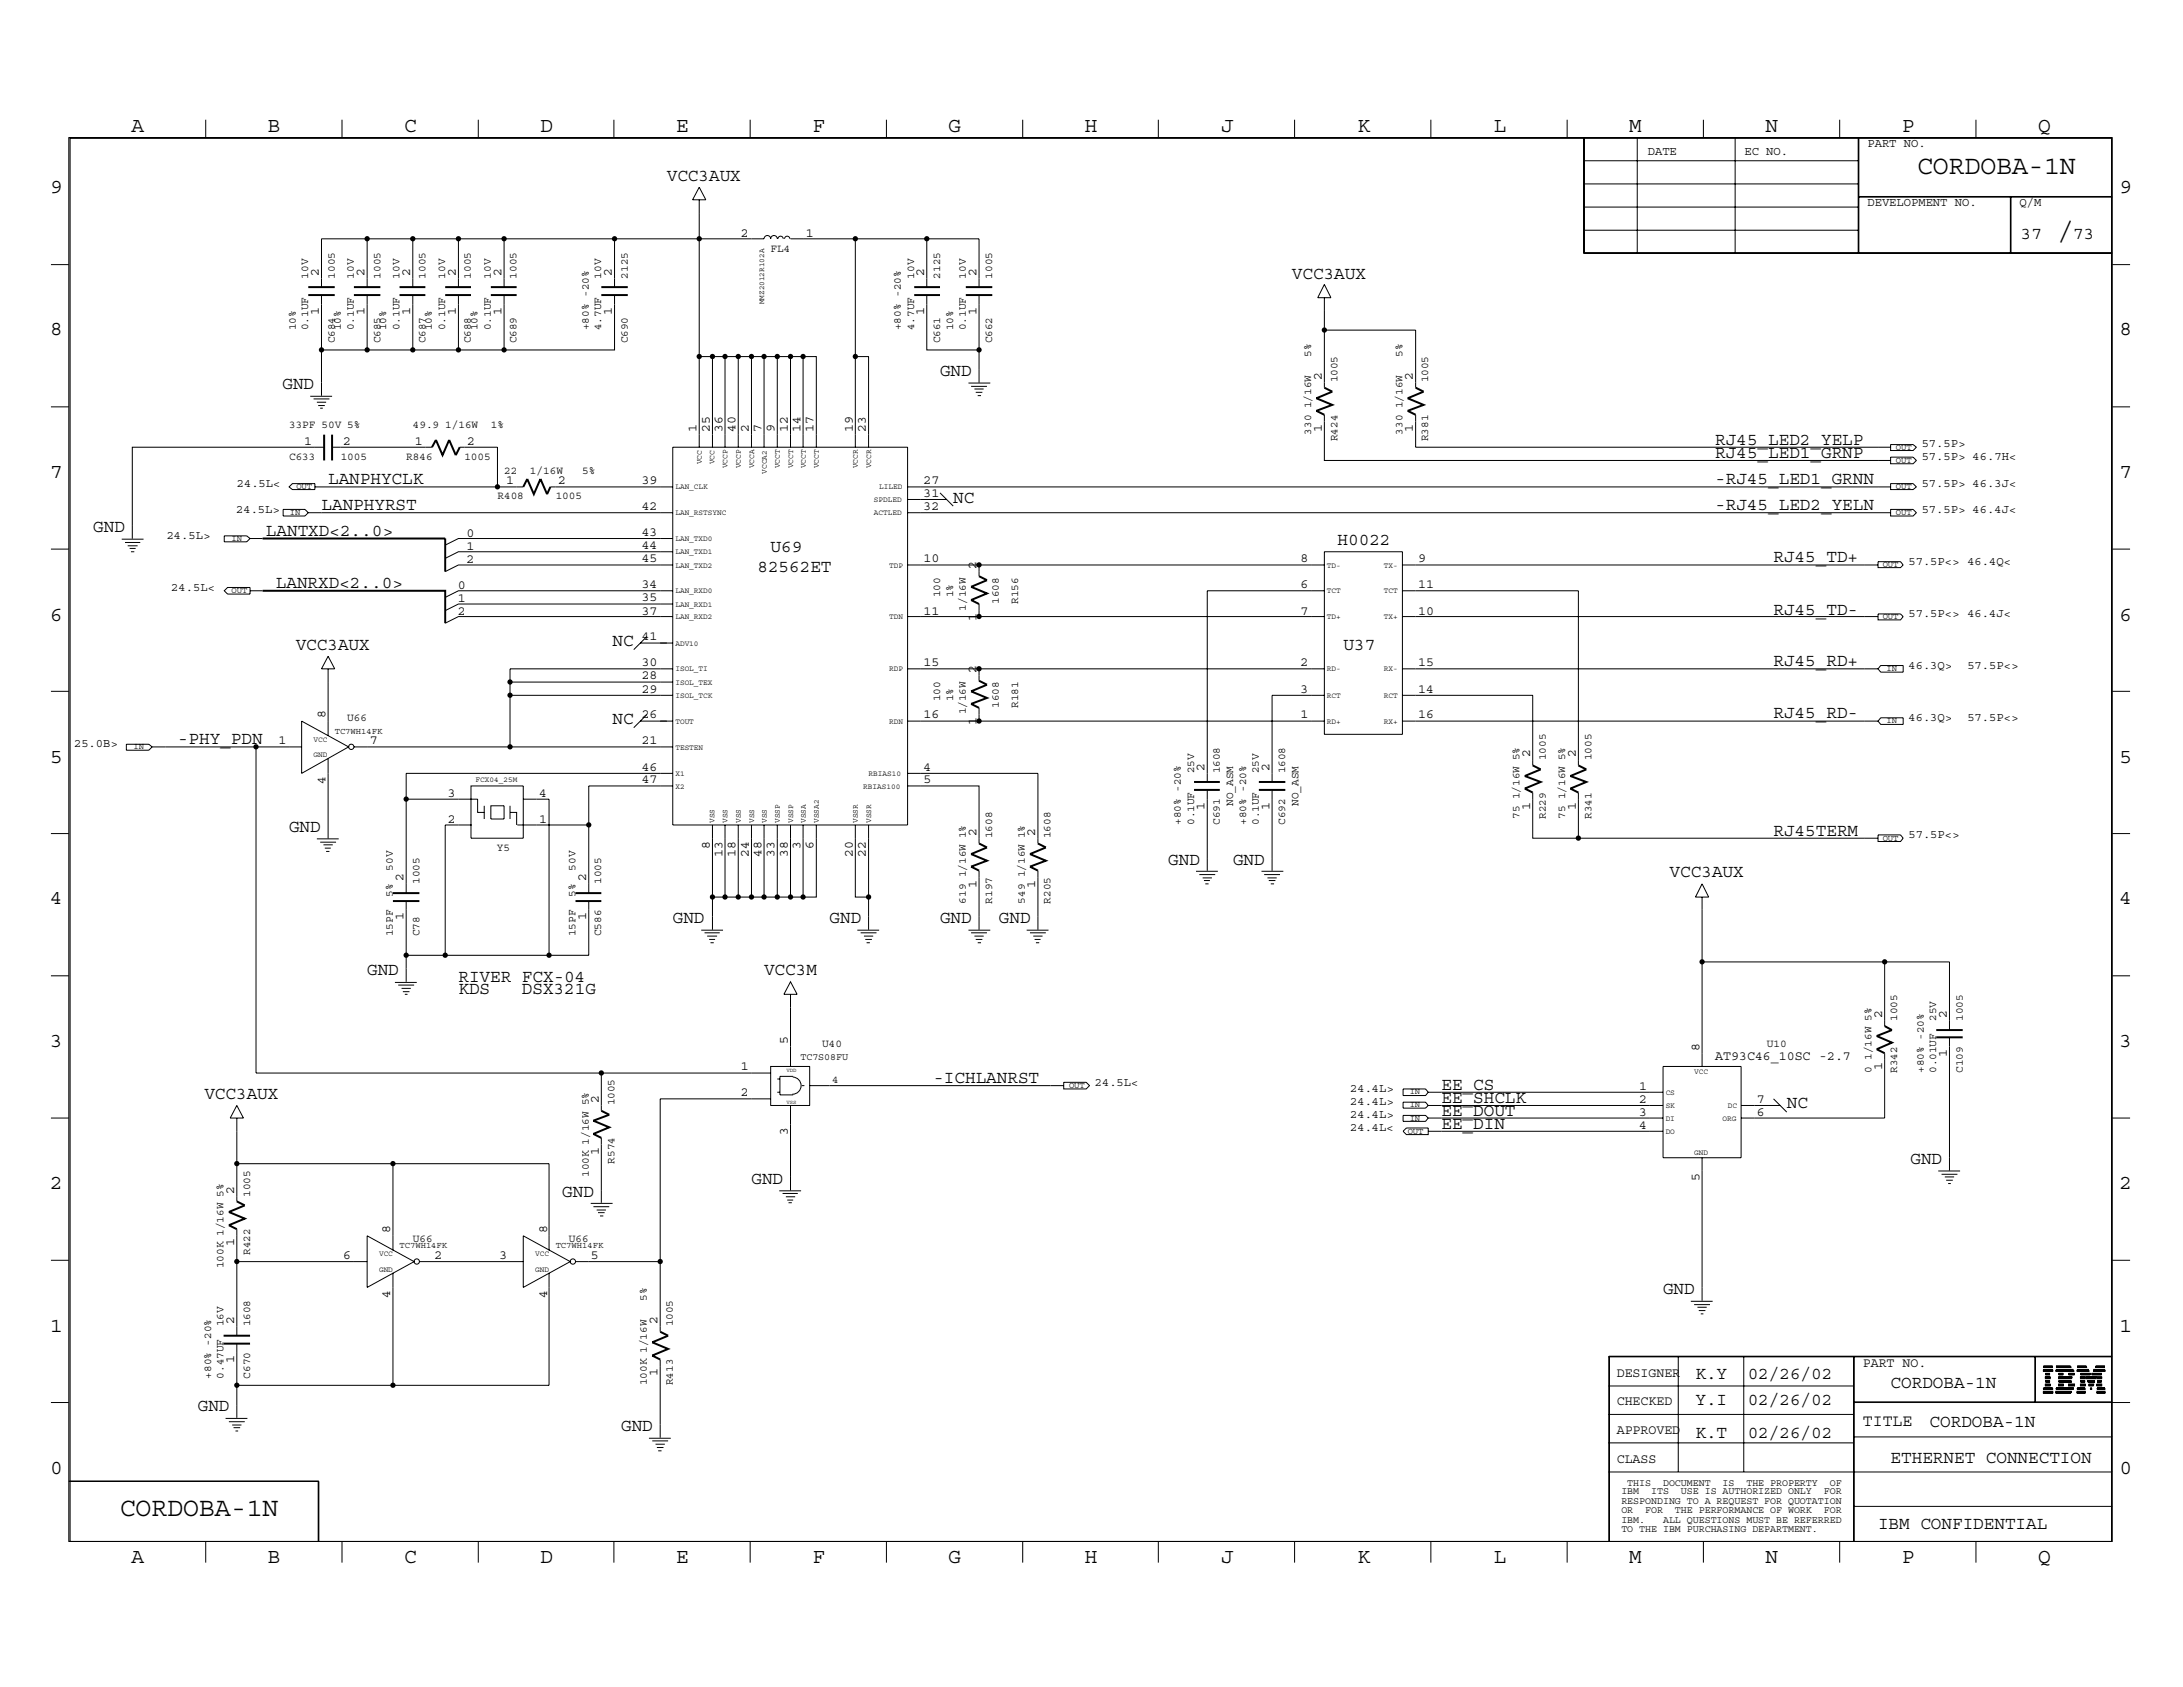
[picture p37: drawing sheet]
<svg xmlns="http://www.w3.org/2000/svg" width="279mm" height="216mm" viewBox="0 0 279 216" stroke-linecap="round" stroke-linejoin="round" font-family="sans-serif">
<defs><g id="words">
<g font-size="3.4">
<text x="245.4" y="22.3">CORDOBA-1N</text>
<text x="263.4" y="30.6">/</text>
<text x="15.3" y="194">CORDOBA-1N</text>
</g>
<g font-size="2.7">
<text x="16.8" y="16.9">A</text>
<text x="34.3" y="16.9">B</text>
<text x="51.7" y="16.9">C</text>
<text x="69.2" y="16.9">D</text>
<text x="86.5" y="16.9">E</text>
<text x="104" y="16.9">F</text>
<text x="121.4" y="16.9">G</text>
<text x="138.9" y="16.9">H</text>
<text x="156.3" y="16.9">J</text>
<text x="173.7" y="16.9">K</text>
<text x="191.2" y="16.9">L</text>
<text x="208.5" y="16.9">M</text>
<text x="226" y="16.9">N</text>
<text x="243.4" y="16.9">P</text>
<text x="260.9" y="16.9">Q</text>
<text x="6.4" y="24.7">9</text>
<text x="271.3" y="24.7">9</text>
<text x="6.4" y="42.9">8</text>
<text x="271.3" y="42.9">8</text>
<text x="6.4" y="61.1">7</text>
<text x="271.3" y="61.1">7</text>
<text x="6.4" y="79.4">6</text>
<text x="271.3" y="79.4">6</text>
<text x="6.4" y="97.6">5</text>
<text x="271.3" y="97.6">5</text>
<text x="6.4" y="115.7">4</text>
<text x="271.3" y="115.7">4</text>
<text x="6.4" y="133.9">3</text>
<text x="271.3" y="133.9">3</text>
<text x="6.4" y="152.1">2</text>
<text x="271.3" y="152.1">2</text>
<text x="6.4" y="170.4">1</text>
<text x="271.3" y="170.4">1</text>
<text x="6.4" y="188.6">0</text>
<text x="271.3" y="188.6">0</text>
<text x="16.8" y="200">A</text>
<text x="34.3" y="200">B</text>
<text x="51.7" y="200">C</text>
<text x="69.2" y="200">D</text>
<text x="86.5" y="200">E</text>
<text x="104" y="200">F</text>
<text x="121.4" y="200">G</text>
<text x="138.9" y="200">H</text>
<text x="156.3" y="200">J</text>
<text x="173.7" y="200">K</text>
<text x="191.2" y="200">L</text>
<text x="208.5" y="200">M</text>
<text x="226" y="200">N</text>
<text x="243.4" y="200">P</text>
<text x="260.9" y="200">Q</text>
</g>
<g font-size="2.3">
<text x="85.3" y="23.1">VCC3AUX</text>
<text x="165.4" y="35.6">VCC3AUX</text>
<text x="258.7" y="30.6">37</text>
<text x="265.3" y="30.6">73</text>
<text x="36.2" y="49.8">GND</text>
<text x="120.3" y="48.1">GND</text>
<text x="219.5" y="58.6">RJ45_LED1_GRNP</text>
<text x="219.5" y="57">RJ45_LED2_YELP</text>
<text x="41.1" y="65.3">LANPHYRST</text>
<text x="42" y="62">LANPHYCLK</text>
<text x="122" y="64.3">NC</text>
<text x="219.5" y="65.3">-RJ45_LED2_YELN</text>
<text x="219.5" y="62">-RJ45_LED1_GRNN</text>
<text x="11.9" y="68.1">GND</text>
<text x="34" y="68.6">LANTXD&lt;2..0&gt;</text>
<text x="98.6" y="70.6">U69</text>
<text x="171.2" y="69.8">H0022</text>
<text x="227" y="72">RJ45_TD+</text>
<text x="35.3" y="75.3">LANRXD&lt;2..0&gt;</text>
<text x="96.9" y="73.2">82562ET</text>
<text x="37.8" y="83.1">VCC3AUX</text>
<text x="78.4" y="82.7">NC</text>
<text x="172" y="83.1">U37</text>
<text x="227" y="78.7">RJ45_TD-</text>
<text x="227" y="85.3">RJ45_RD+</text>
<text x="22.8" y="95.2">-PHY_PDN</text>
<text x="78.4" y="92.7">NC</text>
<text x="227" y="91.9">RJ45_RD-</text>
<text x="37" y="106.4">GND</text>
<text x="227" y="106.9">RJ45TERM</text>
<text x="149.5" y="110.7">GND</text>
<text x="157.8" y="110.7">GND</text>
<text x="213.7" y="112.3">VCC3AUX</text>
<text x="86.1" y="118.1">GND</text>
<text x="106.2" y="118.1">GND</text>
<text x="120.3" y="118.1">GND</text>
<text x="127.8" y="118.1">GND</text>
<text x="47" y="124.8">GND</text>
<text x="58.7" y="125.6">RIVER FCX-04</text>
<text x="97.8" y="124.8">VCC3M</text>
<text x="58.7" y="127.3">KDS</text>
<text x="66.8" y="127.3">DSX321G</text>
<text x="26.2" y="140.6">VCC3AUX</text>
<text x="119.5" y="138.6">-ICHLANRST</text>
<text x="184.5" y="139.4">EE_CS</text>
<text x="184.5" y="141.1">EE_SHCLK</text>
<text x="184.5" y="142.8">EE_DOUT</text>
<text x="228.7" y="141.8">NC</text>
<text x="184.5" y="144.4">EE_DIN</text>
<text x="244.5" y="148.9">GND</text>
<text x="72" y="153.2">GND</text>
<text x="96.2" y="151.5">GND</text>
<text x="212.9" y="165.6">GND</text>
<text x="217" y="176.4">K.Y</text>
<text x="217" y="179.8">Y.I</text>
<text x="223.7" y="176.4">02/26/02</text>
<text x="223.7" y="179.8">02/26/02</text>
<text x="242" y="177.6">CORDOBA-1N</text>
<text x="25.3" y="180.6">GND</text>
<text x="79.5" y="183.1">GND</text>
<text x="217" y="184">K.T</text>
<text x="223.7" y="184">02/26/02</text>
<text x="247" y="182.6">CORDOBA-1N</text>
<text x="242" y="187.3">ETHERNET CONNECTION</text>
<text x="240.4" y="195.7">IBM CONFIDENTIAL</text>
</g>
<text font-size="2.1" x="238.4" y="182.5">TITLE</text>
<g font-size="1.7">
<text x="40.8" y="35.3" transform="rotate(-90 40.8 35.3)">2</text>
<text x="46.7" y="35.3" transform="rotate(-90 46.7 35.3)">2</text>
<text x="52.5" y="35.3" transform="rotate(-90 52.5 35.3)">2</text>
<text x="58.3" y="35.3" transform="rotate(-90 58.3 35.3)">2</text>
<text x="64.2" y="35.3" transform="rotate(-90 64.2 35.3)">2</text>
<text x="78.3" y="35.3" transform="rotate(-90 78.3 35.3)">2</text>
<text x="94.8" y="30.3">2</text>
<text x="103.1" y="30.3">1</text>
<text x="118.3" y="35.3" transform="rotate(-90 118.3 35.3)">2</text>
<text x="125" y="35.3" transform="rotate(-90 125 35.3)">2</text>
<text x="40.8" y="40.3" transform="rotate(-90 40.8 40.3)">1</text>
<text x="46.7" y="40.3" transform="rotate(-90 46.7 40.3)">1</text>
<text x="52.5" y="40.3" transform="rotate(-90 52.5 40.3)">1</text>
<text x="58.3" y="40.3" transform="rotate(-90 58.3 40.3)">1</text>
<text x="64.2" y="40.3" transform="rotate(-90 64.2 40.3)">1</text>
<text x="78.3" y="40.3" transform="rotate(-90 78.3 40.3)">1</text>
<text x="118.3" y="40.3" transform="rotate(-90 118.3 40.3)">1</text>
<text x="125" y="40.3" transform="rotate(-90 125 40.3)">1</text>
<text x="169.2" y="48.6" transform="rotate(-90 169.2 48.6)">2</text>
<text x="180.8" y="48.6" transform="rotate(-90 180.8 48.6)">2</text>
<text x="38.9" y="57">1</text>
<text x="43.9" y="57">2</text>
<text x="53.1" y="57">1</text>
<text x="59.8" y="57">2</text>
<text x="89.2" y="55.3" transform="rotate(-90 89.2 55.3)">1</text>
<text x="90.8" y="55.3" transform="rotate(-90 90.8 55.3)">25</text>
<text x="92.5" y="55.3" transform="rotate(-90 92.5 55.3)">36</text>
<text x="94.1" y="55.3" transform="rotate(-90 94.1 55.3)">40</text>
<text x="95.8" y="55.3" transform="rotate(-90 95.8 55.3)">2</text>
<text x="97.5" y="55.3" transform="rotate(-90 97.5 55.3)">7</text>
<text x="99.1" y="55.3" transform="rotate(-90 99.1 55.3)">9</text>
<text x="100.8" y="55.3" transform="rotate(-90 100.8 55.3)">12</text>
<text x="102.4" y="55.3" transform="rotate(-90 102.4 55.3)">14</text>
<text x="104.1" y="55.3" transform="rotate(-90 104.1 55.3)">17</text>
<text x="109.1" y="55.3" transform="rotate(-90 109.1 55.3)">19</text>
<text x="110.8" y="55.3" transform="rotate(-90 110.8 55.3)">23</text>
<text x="169.2" y="55.3" transform="rotate(-90 169.2 55.3)">1</text>
<text x="180.8" y="55.3" transform="rotate(-90 180.8 55.3)">1</text>
<text x="64.8" y="62">1</text>
<text x="71.5" y="62">2</text>
<text x="82.1" y="65.3">42</text>
<text x="82.1" y="62">39</text>
<text x="118.2" y="63.6">31</text>
<text x="118.2" y="65.3">32</text>
<text x="118.2" y="62">27</text>
<text x="59.7" y="68.7">0</text>
<text x="59.7" y="70.4">1</text>
<text x="82.1" y="70.3">44</text>
<text x="82.1" y="72">45</text>
<text x="82.1" y="68.6">43</text>
<text x="118.2" y="72">10</text>
<text x="166.5" y="72">8</text>
<text x="181.5" y="72">9</text>
<text x="58.6" y="77">1</text>
<text x="58.6" y="75.4">0</text>
<text x="59.7" y="72.1">2</text>
<text x="82.1" y="77">35</text>
<text x="82.1" y="75.3">34</text>
<text x="125" y="72.8" transform="rotate(-90 125 72.8)">2</text>
<text x="166.5" y="75.3">6</text>
<text x="181.5" y="75.3">11</text>
<text x="58.6" y="78.7">2</text>
<text x="82.1" y="82">41</text>
<text x="82.1" y="78.7">37</text>
<text x="118.2" y="78.7">11</text>
<text x="125" y="79.5" transform="rotate(-90 125 79.5)">1</text>
<text x="166.5" y="78.7">7</text>
<text x="181.5" y="78.7">10</text>
<text x="82.1" y="88.6">29</text>
<text x="82.1" y="85.3">30</text>
<text x="82.1" y="87">28</text>
<text x="118.2" y="85.3">15</text>
<text x="125" y="86.1" transform="rotate(-90 125 86.1)">2</text>
<text x="166.5" y="88.6">3</text>
<text x="166.5" y="85.3">2</text>
<text x="181.5" y="85.3">15</text>
<text x="181.5" y="88.6">14</text>
<text x="35.6" y="95.2">1</text>
<text x="41.7" y="91.9" transform="rotate(-90 41.7 91.9)">8</text>
<text x="47.3" y="95.2">7</text>
<text x="82.1" y="91.9">26</text>
<text x="82.1" y="95.2">21</text>
<text x="118.2" y="91.9">16</text>
<text x="125" y="92.8" transform="rotate(-90 125 92.8)">1</text>
<text x="166.5" y="91.9">1</text>
<text x="181.5" y="91.9">16</text>
<text x="41.7" y="100.3" transform="rotate(-90 41.7 100.3)">4</text>
<text x="57.3" y="101.9">3</text>
<text x="69" y="101.9">4</text>
<text x="82.1" y="100.2">47</text>
<text x="82.1" y="98.6">46</text>
<text x="118.2" y="100.2">5</text>
<text x="118.2" y="98.6">4</text>
<text x="154.2" y="98.6" transform="rotate(-90 154.2 98.6)">2</text>
<text x="162.5" y="98.6" transform="rotate(-90 162.5 98.6)">2</text>
<text x="195.8" y="96.9" transform="rotate(-90 195.8 96.9)">2</text>
<text x="201.7" y="96.9" transform="rotate(-90 201.7 96.9)">2</text>
<text x="57.3" y="105.3">2</text>
<text x="69" y="105.3">1</text>
<text x="125" y="106.9" transform="rotate(-90 125 106.9)">2</text>
<text x="132.5" y="106.9" transform="rotate(-90 132.5 106.9)">2</text>
<text x="154.2" y="103.6" transform="rotate(-90 154.2 103.6)">1</text>
<text x="162.5" y="103.6" transform="rotate(-90 162.5 103.6)">1</text>
<text x="195.8" y="103.6" transform="rotate(-90 195.8 103.6)">1</text>
<text x="201.7" y="103.6" transform="rotate(-90 201.7 103.6)">1</text>
<text x="51.6" y="112.8" transform="rotate(-90 51.6 112.8)">2</text>
<text x="75" y="112.8" transform="rotate(-90 75 112.8)">2</text>
<text x="90.8" y="108.6" transform="rotate(-90 90.8 108.6)">8</text>
<text x="92.5" y="109.6" transform="rotate(-90 92.5 109.6)">13</text>
<text x="94.1" y="109.6" transform="rotate(-90 94.1 109.6)">18</text>
<text x="95.8" y="109.6" transform="rotate(-90 95.8 109.6)">24</text>
<text x="97.5" y="109.6" transform="rotate(-90 97.5 109.6)">48</text>
<text x="99.1" y="109.6" transform="rotate(-90 99.1 109.6)">33</text>
<text x="100.8" y="109.6" transform="rotate(-90 100.8 109.6)">38</text>
<text x="102.4" y="108.6" transform="rotate(-90 102.4 108.6)">3</text>
<text x="104.1" y="108.6" transform="rotate(-90 104.1 108.6)">6</text>
<text x="109.1" y="109.6" transform="rotate(-90 109.1 109.6)">20</text>
<text x="110.8" y="109.6" transform="rotate(-90 110.8 109.6)">22</text>
<text x="125" y="113.6" transform="rotate(-90 125 113.6)">1</text>
<text x="132.5" y="113.6" transform="rotate(-90 132.5 113.6)">1</text>
<text x="51.6" y="117.8" transform="rotate(-90 51.6 117.8)">1</text>
<text x="75" y="117.8" transform="rotate(-90 75 117.8)">1</text>
<text x="240.9" y="130.3" transform="rotate(-90 240.9 130.3)">2</text>
<text x="249.2" y="130.3" transform="rotate(-90 249.2 130.3)">2</text>
<text x="94.8" y="137">1</text>
<text x="100.8" y="133.6" transform="rotate(-90 100.8 133.6)">5</text>
<text x="217.5" y="134.5" transform="rotate(-90 217.5 134.5)">8</text>
<text x="219.5" y="135.6">AT93C46_10SC -2.7</text>
<text x="240.9" y="137" transform="rotate(-90 240.9 137)">1</text>
<text x="249.2" y="135.3" transform="rotate(-90 249.2 135.3)">1</text>
<text x="76.6" y="141.1" transform="rotate(-90 76.6 141.1)">2</text>
<text x="94.8" y="140.3">2</text>
<text x="209.8" y="142.8">3</text>
<text x="209.8" y="141.1">2</text>
<text x="209.8" y="139.4">1</text>
<text x="224.9" y="141.1">7</text>
<text x="224.9" y="142.8">6</text>
<text x="76.6" y="147.8" transform="rotate(-90 76.6 147.8)">1</text>
<text x="100.8" y="145.3" transform="rotate(-90 100.8 145.3)">3</text>
<text x="209.8" y="144.4">4</text>
<text x="30" y="152.8" transform="rotate(-90 30 152.8)">2</text>
<text x="217.5" y="151.1" transform="rotate(-90 217.5 151.1)">5</text>
<text x="30" y="159.5" transform="rotate(-90 30 159.5)">1</text>
<text x="43.9" y="161.1">6</text>
<text x="50" y="157.8" transform="rotate(-90 50 157.8)">8</text>
<text x="55.6" y="161.1">2</text>
<text x="63.9" y="161.1">3</text>
<text x="70" y="157.8" transform="rotate(-90 70 157.8)">8</text>
<text x="75.6" y="161.1">5</text>
<text x="50" y="166.1" transform="rotate(-90 50 166.1)">4</text>
<text x="70" y="166.1" transform="rotate(-90 70 166.1)">4</text>
<text x="30" y="169.5" transform="rotate(-90 30 169.5)">2</text>
<text x="84.2" y="169.5" transform="rotate(-90 84.2 169.5)">2</text>
<text x="30" y="174.5" transform="rotate(-90 30 174.5)">1</text>
<text x="84.2" y="176.1" transform="rotate(-90 84.2 176.1)">1</text>
<text x="206.9" y="176.2">DESIGNER</text>
<text x="206.9" y="179.8">CHECKED</text>
<text x="238.4" y="175">PART NO.</text>
<text x="206.9" y="183.6">APPROVED</text>
<text x="206.9" y="187.2">CLASS</text>
</g>
<g font-size="1.6">
<text x="210.9" y="19.8">DATE</text>
<text x="223.3" y="19.8">EC NO.</text>
<text x="239" y="18.8">PART NO.</text>
<text x="239" y="26.3">DEVELOPMENT NO.</text>
<text x="258.5" y="26.3">Q/M</text>
<text x="246" y="58.9">57.5P&gt; 46.7H&lt;</text>
<text x="246" y="57.2">57.5P&gt;</text>
<text x="30.2" y="65.6">24.5L&gt;</text>
<text x="30.3" y="62.3">24.5L&lt;</text>
<text x="246" y="65.6">57.5P&gt; 46.4J&lt;</text>
<text x="246" y="62.3">57.5P&gt; 46.3J&lt;</text>
<text x="21.3" y="68.9">24.5L&gt;</text>
<text x="21.9" y="75.6">24.5L&lt;</text>
<text x="244.3" y="72.3">57.5P&lt;&gt; 46.4Q&lt;</text>
<text x="244.3" y="78.9">57.5P&lt;&gt; 46.4J&lt;</text>
<text x="244.3" y="85.6">46.3Q&gt;</text>
<text x="251.8" y="85.6">57.5P&lt;&gt;</text>
<text x="9.5" y="95.6">25.0B&gt;</text>
<text x="244.3" y="92.3">46.3Q&gt;</text>
<text x="251.8" y="92.3">57.5P&lt;&gt;</text>
<text x="244.3" y="107.3">57.5P&lt;&gt;</text>
<text x="140.1" y="138.9">24.5L&lt;</text>
<text x="172.8" y="139.8">24.4L&gt;</text>
<text x="172.8" y="141.5">24.4L&gt;</text>
<text x="172.8" y="143.1">24.4L&gt;</text>
<text x="172.8" y="144.8">24.4L&lt;</text>
</g>
<g font-size="1.4">
<text x="39.5" y="35.6" transform="rotate(-90 39.5 35.6)">10V</text>
<text x="42.8" y="35.6" transform="rotate(-90 42.8 35.6)">1005</text>
<text x="45.3" y="35.6" transform="rotate(-90 45.3 35.6)">10V</text>
<text x="48.7" y="35.6" transform="rotate(-90 48.7 35.6)">1005</text>
<text x="51.1" y="35.6" transform="rotate(-90 51.1 35.6)">10V</text>
<text x="54.4" y="35.6" transform="rotate(-90 54.4 35.6)">1005</text>
<text x="57" y="35.6" transform="rotate(-90 57 35.6)">10V</text>
<text x="60.3" y="35.6" transform="rotate(-90 60.3 35.6)">1005</text>
<text x="62.8" y="35.6" transform="rotate(-90 62.8 35.6)">10V</text>
<text x="66.1" y="35.6" transform="rotate(-90 66.1 35.6)">1005</text>
<text x="77" y="35.6" transform="rotate(-90 77 35.6)">10V</text>
<text x="80.3" y="35.6" transform="rotate(-90 80.3 35.6)">2125</text>
<text x="98.6" y="32.3">FL4</text>
<text x="117" y="35.6" transform="rotate(-90 117 35.6)">10V</text>
<text x="120.3" y="35.6" transform="rotate(-90 120.3 35.6)">2125</text>
<text x="123.6" y="35.6" transform="rotate(-90 123.6 35.6)">10V</text>
<text x="127" y="35.6" transform="rotate(-90 127 35.6)">1005</text>
<text x="37.8" y="42.2" transform="rotate(-90 37.8 42.2)">10%</text>
<text x="39.5" y="42.2" transform="rotate(-90 39.5 42.2)">0.1UF</text>
<text x="42.8" y="43.9" transform="rotate(-90 42.8 43.9)">C684</text>
<text x="43.6" y="42.2" transform="rotate(-90 43.6 42.2)">10%</text>
<text x="45.3" y="42.2" transform="rotate(-90 45.3 42.2)">0.1UF</text>
<text x="48.7" y="43.9" transform="rotate(-90 48.7 43.9)">C685</text>
<text x="49.4" y="42.2" transform="rotate(-90 49.4 42.2)">10%</text>
<text x="51.1" y="42.2" transform="rotate(-90 51.1 42.2)">0.1UF</text>
<text x="54.4" y="43.9" transform="rotate(-90 54.4 43.9)">C687</text>
<text x="55.3" y="42.2" transform="rotate(-90 55.3 42.2)">10%</text>
<text x="57" y="42.2" transform="rotate(-90 57 42.2)">0.1UF</text>
<text x="60.3" y="43.9" transform="rotate(-90 60.3 43.9)">C688</text>
<text x="61.1" y="42.2" transform="rotate(-90 61.1 42.2)">10%</text>
<text x="62.8" y="42.2" transform="rotate(-90 62.8 42.2)">0.1UF</text>
<text x="66.1" y="43.9" transform="rotate(-90 66.1 43.9)">C689</text>
<text x="75.4" y="42.2" transform="rotate(-90 75.4 42.2)">+80% -20%</text>
<text x="77" y="42.2" transform="rotate(-90 77 42.2)">4.7UF</text>
<text x="80.3" y="43.9" transform="rotate(-90 80.3 43.9)">C690</text>
<text x="115.3" y="42.2" transform="rotate(-90 115.3 42.2)">+80% -20%</text>
<text x="117" y="42.2" transform="rotate(-90 117 42.2)">4.7UF</text>
<text x="120.3" y="43.9" transform="rotate(-90 120.3 43.9)">C661</text>
<text x="122" y="42.2" transform="rotate(-90 122 42.2)">10%</text>
<text x="123.6" y="42.2" transform="rotate(-90 123.6 42.2)">0.1UF</text>
<text x="127" y="43.9" transform="rotate(-90 127 43.9)">C662</text>
<text x="167.8" y="45.6" transform="rotate(-90 167.8 45.6)">5%</text>
<text x="179.5" y="45.6" transform="rotate(-90 179.5 45.6)">5%</text>
<text x="167.8" y="52.2" transform="rotate(-90 167.8 52.2)">1/16W</text>
<text x="171.2" y="48.9" transform="rotate(-90 171.2 48.9)">1005</text>
<text x="179.5" y="52.2" transform="rotate(-90 179.5 52.2)">1/16W</text>
<text x="182.8" y="48.9" transform="rotate(-90 182.8 48.9)">1005</text>
<text x="37" y="58.9">C633</text>
<text x="37" y="54.8">33PF 50V 5%</text>
<text x="43.6" y="58.9">1005</text>
<text x="52" y="58.9">R846</text>
<text x="52.8" y="54.8">49.9</text>
<text x="57" y="54.8">1/16W</text>
<text x="59.4" y="58.9">1005</text>
<text x="62.8" y="54.8">1%</text>
<text x="167.8" y="55.6" transform="rotate(-90 167.8 55.6)">330</text>
<text x="171.2" y="56.5" transform="rotate(-90 171.2 56.5)">R424</text>
<text x="179.5" y="55.6" transform="rotate(-90 179.5 55.6)">330</text>
<text x="182.8" y="56.5" transform="rotate(-90 182.8 56.5)">R381</text>
<text x="63.7" y="63.9">R408</text>
<text x="64.5" y="60.6">22</text>
<text x="67.8" y="60.6">1/16W</text>
<text x="71.1" y="63.9">1005</text>
<text x="74.5" y="60.6">5%</text>
<text x="120.3" y="76.5" transform="rotate(-90 120.3 76.5)">100</text>
<text x="122" y="76.5" transform="rotate(-90 122 76.5)">1%</text>
<text x="127.8" y="77.3" transform="rotate(-90 127.8 77.3)">1608</text>
<text x="130.3" y="77.3" transform="rotate(-90 130.3 77.3)">R156</text>
<text x="123.6" y="78.1" transform="rotate(-90 123.6 78.1)">1/16W</text>
<text x="120.3" y="89.7" transform="rotate(-90 120.3 89.7)">100</text>
<text x="122" y="89.7" transform="rotate(-90 122 89.7)">1%</text>
<text x="44.4" y="92.3">U66</text>
<text x="123.6" y="91.4" transform="rotate(-90 123.6 91.4)">1/16W</text>
<text x="127.8" y="90.6" transform="rotate(-90 127.8 90.6)">1608</text>
<text x="130.3" y="90.6" transform="rotate(-90 130.3 90.6)">R181</text>
<text x="152.8" y="99" transform="rotate(-90 152.8 99)">25V</text>
<text x="156.1" y="99" transform="rotate(-90 156.1 99)">1608</text>
<text x="161.1" y="99" transform="rotate(-90 161.1 99)">25V</text>
<text x="164.5" y="99" transform="rotate(-90 164.5 99)">1608</text>
<text x="197.9" y="97.3" transform="rotate(-90 197.9 97.3)">1005</text>
<text x="203.7" y="97.3" transform="rotate(-90 203.7 97.3)">1005</text>
<text x="127" y="107.3" transform="rotate(-90 127 107.3)">1608</text>
<text x="134.5" y="107.3" transform="rotate(-90 134.5 107.3)">1608</text>
<text x="151.1" y="105.6" transform="rotate(-90 151.1 105.6)">+80% -20%</text>
<text x="152.8" y="105.6" transform="rotate(-90 152.8 105.6)">0.1UF</text>
<text x="156.1" y="105.6" transform="rotate(-90 156.1 105.6)">C691</text>
<text x="157.8" y="103.1" transform="rotate(-90 157.8 103.1)">NO_ASM</text>
<text x="159.5" y="105.6" transform="rotate(-90 159.5 105.6)">+80% -20%</text>
<text x="161.1" y="105.6" transform="rotate(-90 161.1 105.6)">0.1UF</text>
<text x="164.5" y="105.6" transform="rotate(-90 164.5 105.6)">C692</text>
<text x="166.2" y="103.1" transform="rotate(-90 166.2 103.1)">NO_ASM</text>
<text x="194.5" y="104.8" transform="rotate(-90 194.5 104.8)">75</text>
<text x="194.5" y="102.3" transform="rotate(-90 194.5 102.3)">1/16W 5%</text>
<text x="197.9" y="104.8" transform="rotate(-90 197.9 104.8)">R229</text>
<text x="200.3" y="104.8" transform="rotate(-90 200.3 104.8)">75</text>
<text x="200.3" y="102.3" transform="rotate(-90 200.3 102.3)">1/16W 5%</text>
<text x="203.7" y="104.8" transform="rotate(-90 203.7 104.8)">R341</text>
<text x="50.3" y="111.4" transform="rotate(-90 50.3 111.4)">50V</text>
<text x="53.7" y="113.1" transform="rotate(-90 53.7 113.1)">1005</text>
<text x="63.6" y="109">Y5</text>
<text x="73.7" y="111.4" transform="rotate(-90 73.7 111.4)">50V</text>
<text x="77" y="113.1" transform="rotate(-90 77 113.1)">1005</text>
<text x="123.6" y="112.3" transform="rotate(-90 123.6 112.3)">1/16W 1%</text>
<text x="131.1" y="112.3" transform="rotate(-90 131.1 112.3)">1/16W 1%</text>
<text x="50.3" y="119.8" transform="rotate(-90 50.3 119.8)">15PF</text>
<text x="50.3" y="114.8" transform="rotate(-90 50.3 114.8)">5%</text>
<text x="53.7" y="119.8" transform="rotate(-90 53.7 119.8)">C78</text>
<text x="73.7" y="119.8" transform="rotate(-90 73.7 119.8)">15PF</text>
<text x="73.7" y="114.8" transform="rotate(-90 73.7 114.8)">5%</text>
<text x="77" y="119.8" transform="rotate(-90 77 119.8)">C586</text>
<text x="123.6" y="115.7" transform="rotate(-90 123.6 115.7)">619</text>
<text x="127" y="115.7" transform="rotate(-90 127 115.7)">R197</text>
<text x="131.1" y="115.7" transform="rotate(-90 131.1 115.7)">549</text>
<text x="134.5" y="115.7" transform="rotate(-90 134.5 115.7)">R205</text>
<text x="242.8" y="130.6" transform="rotate(-90 242.8 130.6)">1005</text>
<text x="247.8" y="130.6" transform="rotate(-90 247.8 130.6)">25V</text>
<text x="251.2" y="130.6" transform="rotate(-90 251.2 130.6)">1005</text>
<text x="105.2" y="133.9">U40</text>
<text x="226.1" y="133.9">U10</text>
<text x="239.5" y="137.3" transform="rotate(-90 239.5 137.3)">0</text>
<text x="239.5" y="135.6" transform="rotate(-90 239.5 135.6)">1/16W 5%</text>
<text x="242.8" y="137.3" transform="rotate(-90 242.8 137.3)">R342</text>
<text x="246.2" y="137.3" transform="rotate(-90 246.2 137.3)">+80% -20%</text>
<text x="247.8" y="137.3" transform="rotate(-90 247.8 137.3)">0.01UF</text>
<text x="251.2" y="137.3" transform="rotate(-90 251.2 137.3)">C109</text>
<text x="78.7" y="141.5" transform="rotate(-90 78.7 141.5)">1005</text>
<text x="106.5" y="138.6">4</text>
<text x="78.7" y="148.9" transform="rotate(-90 78.7 148.9)">R574</text>
<text x="32" y="153.2" transform="rotate(-90 32 153.2)">1005</text>
<text x="75.4" y="150.6" transform="rotate(-90 75.4 150.6)">100K 1/16W 5%</text>
<text x="32" y="160.6" transform="rotate(-90 32 160.6)">R422</text>
<text x="52.8" y="158.9">U66</text>
<text x="72.8" y="158.9">U66</text>
<text x="28.6" y="162.3" transform="rotate(-90 28.6 162.3)">100K 1/16W 5%</text>
<text x="82.8" y="166.5" transform="rotate(-90 82.8 166.5)">5%</text>
<text x="28.6" y="169.8" transform="rotate(-90 28.6 169.8)">16V</text>
<text x="32" y="169.8" transform="rotate(-90 32 169.8)">1608</text>
<text x="86.1" y="169.8" transform="rotate(-90 86.1 169.8)">1005</text>
<text x="27" y="176.4" transform="rotate(-90 27 176.4)">+80% -20%</text>
<text x="28.6" y="176.4" transform="rotate(-90 28.6 176.4)">0.47UF</text>
<text x="32" y="176.4" transform="rotate(-90 32 176.4)">C670</text>
<text x="82.8" y="177.3" transform="rotate(-90 82.8 177.3)">100K 1/16W</text>
<text x="86.1" y="177.3" transform="rotate(-90 86.1 177.3)">R413</text>
</g>
<g font-size="1.3">
<text x="102.4" y="135.6">TC7S08FU</text>
<text x="207.5" y="191.3">IBM</text>
<text x="208.3" y="190.2">THIS</text>
<text x="211.3" y="191.3">ITS</text>
<text x="212.9" y="190.2">DOCUMENT</text>
<text x="215.1" y="191.3">USE IS AUTHORIZED ONLY</text>
<text x="220.5" y="190.2">IS</text>
<text x="223.5" y="190.2">THE PROPERTY</text>
<text x="233.4" y="191.3">FOR</text>
<text x="234.2" y="190.2">OF</text>
<text x="207.5" y="192.5">RESPONDING TO A REQUEST FOR QUOTATION</text>
<text x="207.5" y="193.6">OR</text>
<text x="207.5" y="194.9">IBM.</text>
<text x="207.5" y="196">TO THE IBM PURCHASING DEPARTMENT.</text>
<text x="210.6" y="193.6">FOR</text>
<text x="212.9" y="194.9">ALL QUESTIONS MUST BE REFERRED</text>
<text x="214.4" y="193.6">THE PERFORMANCE OF WORK</text>
<text x="233.4" y="193.6">FOR</text>
</g>
<g font-size="1.1">
<text x="242.7" y="59.3">OUT</text>
<text x="242.7" y="57.6">OUT</text>
<text x="37.1" y="65.9">IN</text>
<text x="37.9" y="62.6">OUT</text>
<text x="242.7" y="65.9">OUT</text>
<text x="242.7" y="62.6">OUT</text>
<text x="29.6" y="69.2">IN</text>
<text x="29.6" y="75.9">OUT</text>
<text x="241" y="72.6">OUT</text>
<text x="241" y="79.2">OUT</text>
<text x="241.5" y="85.9">IN</text>
<text x="17.1" y="95.8">IN</text>
<text x="42.8" y="94">TC7WH14FK</text>
<text x="241.5" y="92.5">IN</text>
<text x="241" y="107.6">OUT</text>
<text x="136.8" y="139.3">OUT</text>
<text x="180.4" y="143.4">IN</text>
<text x="180.4" y="141.7">IN</text>
<text x="180.4" y="140">IN</text>
<text x="180.2" y="145.1">OUT</text>
<text x="51.1" y="159.8">TC7WH14FK</text>
<text x="71.1" y="159.8">TC7WH14FK</text>
</g>
<g font-size="1">
<text x="97.8" y="38.9" transform="rotate(-90 97.8 38.9)">MMZ2012R102A</text>
<text x="89.8" y="59.4" transform="rotate(-90 89.8 59.4)">VCC</text>
<text x="91.4" y="59.4" transform="rotate(-90 91.4 59.4)">VCC</text>
<text x="93.1" y="59.9" transform="rotate(-90 93.1 59.9)">VCCP</text>
<text x="94.8" y="59.9" transform="rotate(-90 94.8 59.9)">VCCP</text>
<text x="96.5" y="59.9" transform="rotate(-90 96.5 59.9)">VCCA</text>
<text x="99.8" y="59.9" transform="rotate(-90 99.8 59.9)">VCCT</text>
<text x="101.5" y="59.9" transform="rotate(-90 101.5 59.9)">VCCT</text>
<text x="103.1" y="59.9" transform="rotate(-90 103.1 59.9)">VCCT</text>
<text x="104.8" y="59.9" transform="rotate(-90 104.8 59.9)">VCCT</text>
<text x="109.8" y="59.9" transform="rotate(-90 109.8 59.9)">VCCR</text>
<text x="111.5" y="59.9" transform="rotate(-90 111.5 59.9)">VCCR</text>
<text x="86.4" y="62.6">LAN_CLK</text>
<text x="86.4" y="66">LAN_RSTSYNC</text>
<text x="98.1" y="60.6" transform="rotate(-90 98.1 60.6)">VCCA2</text>
<text x="111.8" y="64.3">SPDLED</text>
<text x="111.8" y="66">ACTLED</text>
<text x="112.5" y="62.6">LILED</text>
<text x="86.4" y="69.3">LAN_TXD0</text>
<text x="86.4" y="71">LAN_TXD1</text>
<text x="86.4" y="72.6">LAN_TXD2</text>
<text x="86.4" y="75.9">LAN_RXD0</text>
<text x="86.4" y="77.6">LAN_RXD1</text>
<text x="113.8" y="72.6">TDP</text>
<text x="169.8" y="75.9">TCT</text>
<text x="169.8" y="72.6">TD-</text>
<text x="177.1" y="75.9">TCT</text>
<text x="177.1" y="72.6">TX-</text>
<text x="86.4" y="79.2">LAN_RXD2</text>
<text x="86.4" y="82.6">ADV10</text>
<text x="113.8" y="79.2">TDN</text>
<text x="169.8" y="79.2">TD+</text>
<text x="177.1" y="79.2">TX+</text>
<text x="86.4" y="85.9">ISOL_TI</text>
<text x="86.4" y="87.6">ISOL_TEX</text>
<text x="86.4" y="89.3">ISOL_TCK</text>
<text x="113.8" y="85.9">RDP</text>
<text x="169.8" y="89.3">RCT</text>
<text x="169.8" y="85.9">RD-</text>
<text x="177.1" y="89.3">RCT</text>
<text x="177.1" y="85.9">RX-</text>
<text x="40.1" y="94.9">VCC</text>
<text x="86.4" y="92.6">TOUT</text>
<text x="86.4" y="95.9">TESTEN</text>
<text x="113.8" y="92.6">RDN</text>
<text x="169.8" y="92.6">RD+</text>
<text x="177.1" y="92.6">RX+</text>
<text x="40.1" y="96.9">GND</text>
<text x="60.9" y="100.1">FCX04_25M</text>
<text x="86.4" y="99.3">X1</text>
<text x="86.4" y="100.9">X2</text>
<text x="110.5" y="100.9">RBIAS100</text>
<text x="111.2" y="99.3">RBIAS10</text>
<text x="91.4" y="105.3" transform="rotate(-90 91.4 105.3)">VSS</text>
<text x="93.1" y="105.3" transform="rotate(-90 93.1 105.3)">VSS</text>
<text x="94.8" y="105.3" transform="rotate(-90 94.8 105.3)">VSS</text>
<text x="96.5" y="105.3" transform="rotate(-90 96.5 105.3)">VSS</text>
<text x="98.1" y="105.3" transform="rotate(-90 98.1 105.3)">VSS</text>
<text x="99.8" y="105.3" transform="rotate(-90 99.8 105.3)">VSSP</text>
<text x="101.5" y="105.3" transform="rotate(-90 101.5 105.3)">VSSP</text>
<text x="103.1" y="105.3" transform="rotate(-90 103.1 105.3)">VSSA</text>
<text x="104.8" y="105.3" transform="rotate(-90 104.8 105.3)">VSSA2</text>
<text x="109.8" y="105.3" transform="rotate(-90 109.8 105.3)">VSSR</text>
<text x="111.5" y="105.3" transform="rotate(-90 111.5 105.3)">VSSR</text>
<text x="216.8" y="137.5">VCC</text>
<text x="213.2" y="143.4">DI</text>
<text x="213.2" y="141.8">SK</text>
<text x="213.2" y="140.1">CS</text>
<text x="220.5" y="143.4">ORG</text>
<text x="221.1" y="141.8">DC</text>
<text x="213.2" y="145.1">DO</text>
<text x="216.8" y="147.8">GND</text>
<text x="48.5" y="160.8">VCC</text>
<text x="68.5" y="160.8">VCC</text>
<text x="48.5" y="162.8">GND</text>
<text x="68.5" y="162.8">GND</text>
</g>
<g font-size=".7">
<text x="100.7" y="137.2">VDD</text>
<text x="100.7" y="141.3">VSS</text>
</g>
</g></defs>
<g fill="none" stroke="#000" stroke-width=".13">
<path d="M8.8 17.6h261.5v179.7h-261.5zM9 17.7h261.3v179.6h-261.3zM26.3 15.3v2.3M43.8 15.3v2.3M61.2 15.3v2.3M78.6 15.3v2.3M96 15.3v2.3M113.5 15.3v2.3M130.9 15.3v2.3M148.3 15.3v2.3M165.7 15.3v2.3M183.1 15.3v2.3"/>
<path d="M200.6 15.3v2.3M202.7 17.6v14.8h67.6M202.8 17.6v14.8M209.5 17.6v14.8M218 15.3v2.3M222.1 17.6v14.8M235.5 15.3v2.3M237.8 17.6v14.8M237.9 17.6v14.8M252.9 15.3v2.3M6.5 33.9h2.3M41.1 37.8v12.8"/>
<path d="M47 30.6v6.1M47 37.8v7M52.8 30.6v6.1M52.8 37.8v7M58.7 30.6v6.1M58.7 37.8v7M64.5 30.6v6.1M64.5 37.8v7M78.7 37.8v7h-20M78.7 30.6v6.1M89.5 25.6v31.6M89.5 24l.8 1.6h-1.7z"/>
<path d="M99.5 30.6a.42 .42 0 0 0-.4-.5 .42 .42 0 0 0-.5 .5 .42 .42 0 0 0-.4-.5 .42 .42 0 0 0-.4 .5h-56.7v6.1M99.6 30.6a.34 .34 0 0 1 .3-.4 .34 .34 0 0 1 .3 .4M100.4 30.6a.34 .34 0 0 1 .4-.4 .34 .34 0 0 1 .3 .4M101.2 30.6h24.1v6.1M109.5 30.6v26.6M118.6 37.8v7h6.7v4.1M118.6 30.6v6.1M125.3 37.8v7M169.5 38.1v4.1h11.7v7.4M169.5 36.4l.8 1.7h-1.6zM202.7 32.3h67.6M202.7 26.5h35.1"/>
<path d="M202.7 23.5h35.1M202.7 20.6h35.1M202.8 29.5h35M237.8 25.2h32.5M237.8 25.1h32.5M257.3 25.2v7.2M257.4 25.2v7.2M270.3 33.9h2.3M6.5 52.1h2.3M39.7 50.7h2.8M40.1 51.1h2.1M40.6 51.5h1.1"/>
<path d="M40.7 51.9h.9M41 52.2h.3M41.1 44.8h17.6M41.5 57.2h-24.6v11.7M42.5 57.2h12.8M58.8 57.2h4.9v5.1M86.1 57.2h30.1v48.4h-30.1zM89.5 45.6h11.7M91.2 45.6v11.6M92.8 45.6v11.6M94.5 45.6v11.6M96.2 45.6v11.6"/>
<path d="M97.8 45.6v11.6M99.5 45.6v11.6M101.2 45.6h3.3v11.6M101.2 45.6v11.6M102.8 45.6v11.6M109.5 45.6h1.7v11.6M124 49h2.7M124.3 49.4h2M124.7 49.8h1.2M124.9 50.2h.8M125.1 50.6h.5M169.5 53.1v5.8h72.5"/>
<path d="M169.5 42.2v7.4M181.2 53.1v4.1h60.8M242 58.5h2.9l.4 .4-.4 .5h-2.9zM242 56.9h2.9l.4 .3-.4 .5h-2.9zM270.3 52.1h2.3M6.5 70.3h2.3M15.6 69h2.8M16 69.4h1.9M16.3 69.8h1.3M16.6 70.2h.8M16.8 70.6h.4M28.7 68.6h2.9l.4 .3-.4 .4h-2.9z"/>
<path d="M29.1 75.2h2.9v.8h-2.9l-.4-.4zM32 68.9h1.6M32 75.6h1.6M36.2 65.2h2.8l.5 .4-.5 .4h-2.8zM37 62.3l.4-.4h2.9v.8h-2.9zM39.5 65.6h46.6M40.3 62.3h26.7M70.4 62.3h15.7M86.1 77.3h-27.4l-1.7 .8M86.1 75.6h-27.4l-1.7 .9M86.1 70.6h-27.4l-1.7 .9M86.1 68.9h-27.4l-1.7 .9"/>
<path d="M86.1 72.3h-27.4l-1.7 .9M86.1 78.9h-27.4l-1.7 .9M116.2 62.3h125.8M116.2 65.6h125.8M116.2 72.3h53.3M116.2 78.9h53.3M116.2 63.9h5M120.3 63.1l1.7 1.7M125.3 72.3v1.4M125.3 77.3v1.6M169.5 70.6h10v23.4h-10zM169.5 75.6h-15v24.5"/>
<path d="M179.5 72.3h60.9M179.5 75.6h22.5v22.4M179.5 78.9h60.9M240.4 71.9h2.8l.4 .4-.4 .3h-2.8zM240.4 78.6h2.8l.4 .3-.4 .4h-2.8zM242 65.2h2.9l.4 .4-.4 .4h-2.9zM242 61.9h2.9l.4 .4-.4 .4h-2.9zM270.3 70.3h2.3M6.5 88.5h2.3M16.2 95.2h2.8l.5 .4-.5 .4h-2.8zM19.5 95.6h13.3v41.7h65.8M32.8 95.6h5.8"/>
<path d="M38.6 92.3l6 3.3-6 3.4zM42 84l.8 1.6h-1.7zM42 85.6v8.5M42 97.1v10.2M45.3 95.6h40.8M65.3 87.3h20.8M65.3 89h20.8M82 82.3h4.1M82 92.3h4.1M82.8 91.4l-1.7 1.7M82.8 81.4l-1.7 1.7M86.1 99h-34.1v15.3"/>
<path d="M86.1 85.6h-20.8v10M116.2 85.6h53.3M116.2 92.3h53.3M116.2 99h16.6v8.9M125.3 85.6v1.5M125.3 90.6v1.7M169.5 89h-6.7v11.1M179.5 85.6h60.9M179.5 89h16.7v9M179.5 92.3h60.9M240.7 85.2h2.9v.8h-2.9l-.3-.4zM240.7 91.9h2.9v.8h-2.9l-.3-.4z"/>
<path d="M270.3 88.5h2.3M6.5 106.7h2.3M40.6 107.4h2.7M41 107.8h2M41.4 108.1h1.2M41.6 108.5h.7M41.7 109h.5M52 102.3h9.1v1.7h.9M52 115.3v7M60.3 100.6h6.7v6.7h-6.7zM60.4 105.6h-3.4v16.7M62 103.1v1.7"/>
<path d="M62.8 103.1h1.7v1.7h-1.7zM65.3 104h.8v1.6M65.3 103.1v1.7M66.2 105.6h9.2M67 102.3h3.3v20M75.4 115.3v7h-18.4M86.1 100.6h-10.7v13.7M89.7 119h2.8M90.2 119.4h1.9M90.5 119.8h1.3M91.2 114.8h10M91.2 105.6v13.4"/>
<path d="M92.8 105.6v9.2M94.5 105.6v9.2M96.2 105.6v9.2M97.8 105.6v9.2M99.5 105.6v9.2M101.2 105.6v9.2M102.8 105.6v9.2M104.5 105.6v9.2h-3.3M109.5 105.6v9.2h1.7M109.7 119h2.8M110.2 119.4h2M110.6 119.8h1.2"/>
<path d="M111.2 105.6v13.4M116.2 100.6h9.1v7.3M124 119h2.7M124.3 119.4h2M124.7 119.8h1.2M125.3 111.4v7.6M131.4 119h2.8M131.8 119.4h2.1M132.2 119.8h1.2M132.8 111.4v7.6M153.1 111.5h2.8M153.5 111.9h2"/>
<path d="M153.9 112.4h1.2M154.1 112.7h.8M154.3 113.1h.4M154.5 101.1v10.3M161.5 111.5h2.8M161.8 111.9h2M162.2 112.4h1.2M162.4 112.7h.8M162.6 113.1h.5M162.8 101.1v10.3M196.2 101.4v5.9h44.2M202 101.4v5.9"/>
<path d="M217.8 114.8v21.7M217.8 113.1l.9 1.7h-1.7zM240.4 106.8h2.8l.4 .5-.4 .4h-2.8zM270.3 106.7h2.3M6.5 124.9h2.3M50.5 125.7h2.8M51 126.1h2M51.4 126.5h1.2M51.6 126.9h.8M51.8 127.3h.4M57 122.3h-5v3.3M77 137.3v4.9"/>
<path d="M90.8 120.2h.7M90.9 120.6h.5M98.6 136.5h5v5h-5zM99.5 139.8h.3M99.5 138.1h.3M101.2 125.6l.8 1.7h-1.7zM101.2 127.3v9.2M101.5 137.8a1.1 1.1 0 0 1 1 1.2 1.1 1.1 0 0 1-1.1 1M101.5 137.8h-1.7v2.3h1.7M102.6 138.9h.4M103.6 138.9h32.5M110.7 120.2h.9"/>
<path d="M110.9 120.6h.4M124.9 120.2h.8M125.1 120.6h.5M132.4 120.2h.8M132.6 120.6h.4M136.1 138.5h2.9l.4 .4-.4 .5h-2.9zM179.6 139.4h2.9l.3 .4-.3 .4h-2.9zM182.8 139.8h30.1M212.9 136.5h9.9v11.7h-9.9zM217.8 123.1h31.7v8.7M241.2 134.8v8.3h-18.4M241.2 123.1v8.2"/>
<path d="M249.5 132.8v17M270.3 124.9h2.3M6.5 143.1h2.3M30.3 141.5l.9 1.6h-1.7zM30.3 143.1v5.8M30.3 157.3v4.2M47 158.2l6 3.3-6 3.3zM50.3 148.9h-20v4.9M50.3 148.9h20v11.1M50.3 148.9v11.1M67 158.2l6 3.3-6 3.3zM75.6 154h2.8"/>
<path d="M75.9 154.4h2.1M76.4 154.9h1.2M76.5 155.2h.9M76.8 155.6h.4M77 145.6v8.3M98.6 140.6h-14.1v20.9M99.7 152.4h2.8M100.2 152.7h1.9M100.6 153.2h1.2M100.8 153.6h.7M100.9 153.9h.4M101.2 141.5v10.8"/>
<path d="M179.6 142.7h2.9l.3 .4-.3 .4h-2.9zM179.6 141.1h2.9l.3 .4-.3 .3h-2.9zM180 144.4h2.8v.8h-2.8l-.4-.4zM182.8 143.1h30.1M182.8 141.5h30.1M182.8 144.8h30.1M217.8 148.2v18.3M222.8 141.5h5M227 140.6l1.7 1.7M248.1 149.9h2.8M248.5 150.3h2M248.9 150.6h1.2"/>
<path d="M249.1 151h.8M249.3 151.5h.4M270.3 143.1h2.3M6.5 179.5h2.3M6.5 161.3h2.3M30.3 172v5.3h20M30.3 177.3v4.1M47 161.5h-16.7v9.4M50.3 162.9v14.4M53.7 161.5h13.3M70.3 162.9v14.4h-20M73.7 161.5h10.8v8.9"/>
<path d="M84.5 174v10M205.9 173.7h64.4M205.9 177.4h31.3M206 173.6v23.7M214.8 173.6v14.8M216.4 166.5h2.8M216.8 167h2.1M217.3 167.3h1.1M217.4 167.7h.9M217.7 168.1h.3M223.2 173.6v14.8M237.2 173.6v23.7"/>
<path d="M237.2 179.4h33.1M237.2 179.5h35.4M237.3 173.6v23.7M260.4 173.6v5.9M260.5 173.6v5.9M261.5 178.2h1.2v.1h-1.2zM261.5 178.1h1.2v.1h-1.2zM261.5 178.1h1.2h-1.2zM261.5 175.4h1.2v.1h-1.2zM261.5 175.3h1.2v.1h-1.2zM261.5 177.7h1.2v.1h-1.2h1.2h-1.2zM261.5 177.6h1.2h-1.2"/>
<path d="M261.5 175.3h1.2h-1.2M261.5 175h1.2h-1.2M261.5 174.9h1.2h-1.2M261.5 174.8h1.2h-1.2M261.8 177.3h.6v.1h-.6zM261.8 177.2h.6v.1h-.6zM261.8 177.1h.6v.1h-.6zM261.8 176.4h.6h-.6zM261.8 176.3h.6v.1h-.6zM261.8 176.2h.6v.1h-.6zM261.8 176.9h.6h-.6M261.8 176.8h.6h-.6"/>
<path d="M261.8 176.7h.6h-.6M261.8 175.9h.6h-.6M261.8 175.8h.6h-.6M263.1 178.2h1.9v.1h-1.9zM263.1 178.1h2v.1h-2zM263.1 178.1h2h-2zM263.1 175.4h2.3v.1h-2.3zM263.1 175.3h2.2v.1h-2.2zM263.1 175h2h-2M263.1 174.9h2h-2M263.1 174.8h1.9h-1.9M263.1 177.7h2.2v.1h-2.2h2.2h-2.2z"/>
<path d="M263.1 177.6h2.3h-2.3M263.1 175.3h2.2h-2.2M263.5 176.4h1.6h-1.6zM263.5 176.3h1.7v.1h-1.7zM263.5 176.2h1.7v.1h-1.7zM263.5 177.3h.6v.1h-.6zM263.5 177.2h.6v.1h-.6zM263.5 177.1h.6v.1h-.6zM263.5 176.9h1.7h-1.7M263.5 176.8h1.7h-1.7M263.5 176.7h1.6h-1.6M263.5 175.9h.6h-.6"/>
<path d="M263.5 175.8h.6h-.6M264.8 177.3h.7v.1h-.7zM264.8 177.2h.7v.1h-.7zM264.8 177.1h.7v.1h-.7zM264.8 175.9h.7h-.7M264.8 175.8h.7h-.7M265.9 178.2h1v.1h-1zM265.9 178.1h1v.1h-1zM265.9 178.1h1h-1zM265.9 175.4h1.5v.1h-1.5zM265.9 175.3h1.4v.1h-1.4zM265.9 177.7h1v.1h-1h1h-1z"/>
<path d="M265.9 177.6h1h-1M265.9 175.3h1.4h-1.4M265.9 175h1.2h-1.2M265.9 174.9h1.1h-1.1M265.9 174.8h1.1h-1.1M266.3 177.3h.6v.1h-.6zM266.3 177.2h.6v.1h-.6zM266.3 177.1h.6v.1h-.6zM266.3 176.4h.6h-.6zM266.3 176.3h.6v.1h-.6zM266.3 176.2h.6v.1h-.6zM266.3 176.9h.6h-.6"/>
<path d="M266.3 176.8h.6h-.6M266.3 176.7h.6h-.6M266.3 175.9h1.2h-1.2M266.3 175.8h1.2h-1.2M267 176.2h1.3v.1h-1.3zM267 176.4h1.2h-1.2zM267 176.3h1.2v.1h-1.2zM267.1 176.8h1h-1M267.1 176.7h1h-1M267.2 176.9h.9h-.9M267.4 177.3h.5v.1h-.5zM267.4 177.2h.5v.1h-.5z"/>
<path d="M267.4 177.1h.6v.1h-.6zM267.5 177.7h.2v.1h-.2h.2h-.2zM267.5 177.6h.2h-.2M267.7 175.9h1.3h-1.3M267.7 175.8h1.3h-1.3M268 175.4h1.4v.1h-1.4zM268 175.3h1.4v.1h-1.4zM268 175.3h1.4h-1.4M268.1 175h1.3h-1.3M268.1 174.9h1.3h-1.3M268.2 174.8h1.2h-1.2M268.4 178.2h1v.1h-1z"/>
<path d="M268.4 178.1h1v.1h-1zM268.4 178.1h1h-1zM268.4 177.3h.6v.1h-.6zM268.4 177.2h.6v.1h-.6zM268.4 177.1h.6v.1h-.6zM268.4 176.4h.6h-.6zM268.4 176.3h.6v.1h-.6zM268.4 176.2h.6v.1h-.6zM268.4 177.7h1v.1h-1h1h-1zM268.4 177.6h1h-1M268.4 176.9h.6h-.6M268.4 176.8h.6h-.6"/>
<path d="M268.4 176.7h.6h-.6M270.3 173.6h-64.4v23.7M270.3 161.3h2.3M8.8 189.6h32v7.7M26.3 197.3v2.7M28.9 181.5h2.8M29.3 181.9h2M29.7 182.4h1.2M29.9 182.7h.8M30.1 183.1h.4M40.7 189.6v7.7M43.8 197.3v2.7"/>
<path d="M61.2 197.3v2.7M78.6 197.3v2.7M83.1 184.1h2.8M83.5 184.4h2M83.9 184.8h1.2M84.1 185.3h.8M84.2 185.7h.5M96 197.3v2.7M113.5 197.3v2.7M130.9 197.3v2.7M148.3 197.3v2.7M165.7 197.3v2.7"/>
<path d="M183.1 197.3v2.7M200.6 197.3v2.7M205.9 188.4h64.4M205.9 184.7h31.3M205.9 181h31.3M218 197.3v2.7M235.5 197.3v2.7M237.2 192.8h33.1M237.2 183.9h33.1M252.9 197.3v2.7"/>
<circle cx="45" cy="95.6" r=".34"/>
<circle cx="53.3" cy="161.4" r=".34"/>
<circle cx="73.3" cy="161.4" r=".34"/>
</g>
<g fill="none" stroke="#000" stroke-width=".25">
<path d="M39.5 37.8h3.3M39.5 36.7h3.3M45.3 37.8h3.4M45.3 36.7h3.4M51.1 37.8h3.3M51.1 36.7h3.3M57 37.8h3.3M57 36.7h3.3M62.8 37.8h3.3M62.8 36.7h3.3M77 37.8h3.3M77 36.7h3.3"/>
<path d="M117 37.8h3.3M117 36.7h3.3M123.6 37.8h3.4M123.6 36.7h3.4M41.5 55.6v3.3M42.5 55.6v3.3M55.3 57.2l.5-.9 .8 2 .9-2 .8 2 .5-1.1M169.5 49.6l1 .5-2 .9 2 .8-2 .8 1 .5M181.2 49.6l1 .5-2 .9 2 .8-2 .8 1 .5M33.6 75.6h23.4v4.2M33.6 68.9h23.4v4.3M67 62.3l.5-1 .8 1.9 .9-1.9 .8 1.9 .4-.9"/>
<path d="M125.3 73.7l1 .6-2 .8 2 .8-2 .9 1 .5M125.3 87.1l1 .5-2 .9 2 .8-2 .8 1 .5M196.2 98l1 .5-2 .8 2 .8-2 .8 1 .5M202 98l1 .5-2 .8 2 .8-2 .8 1 .5M50.3 115.3h3.4M50.3 114.3h3.4M73.7 115.3h3.3M73.7 114.3h3.3M125.3 107.9l1 .6-2 .8 2 .9-2 .7 1 .5M132.8 107.9l1.1 .6-2.1 .8 2.1 .9-2.1 .7 1 .5M152.8 101.1h3.3M152.8 100.1h3.3"/>
<path d="M161.1 101.1h3.4M161.1 100.1h3.4M241.2 131.3l.9 .5-1.9 .8 1.9 .8-1.9 .9 1 .5M247.8 132.8h3.4M247.8 131.8h3.4M30.3 153.8l1 .5-2 .8 2 .9-2 .8 1 .5M77 142.2l1 .5-2.1 .7 2.1 .9-2.1 .8 1.1 .5M28.6 172h3.4M28.6 170.9h3.4M84.5 170.4l1 .5-2 .9 2 .8-2 .9 1 .5"/>
</g>
<g fill="#000">
<circle cx="47" cy="30.6" r=".34"/>
<circle cx="52.8" cy="30.6" r=".34"/>
<circle cx="58.7" cy="30.6" r=".34"/>
<circle cx="64.5" cy="30.6" r=".34"/>
<circle cx="78.7" cy="30.6" r=".34"/>
<circle cx="89.5" cy="30.6" r=".34"/>
<circle cx="109.5" cy="30.6" r=".34"/>
<circle cx="118.6" cy="30.6" r=".34"/>
<circle cx="41.1" cy="44.8" r=".34"/>
<circle cx="47" cy="44.8" r=".34"/>
<circle cx="52.8" cy="44.8" r=".34"/>
<circle cx="58.7" cy="44.8" r=".34"/>
<circle cx="64.5" cy="44.8" r=".34"/>
<circle cx="89.5" cy="45.6" r=".34"/>
<circle cx="91.2" cy="45.6" r=".34"/>
<circle cx="92.8" cy="45.6" r=".34"/>
<circle cx="94.5" cy="45.6" r=".34"/>
<circle cx="96.2" cy="45.6" r=".34"/>
<circle cx="97.8" cy="45.6" r=".34"/>
<circle cx="99.5" cy="45.6" r=".34"/>
<circle cx="101.2" cy="45.6" r=".34"/>
<circle cx="102.8" cy="45.6" r=".34"/>
<circle cx="109.5" cy="45.6" r=".34"/>
<circle cx="125.3" cy="44.8" r=".34"/>
<circle cx="169.5" cy="42.2" r=".34"/>
<circle cx="63.7" cy="62.3" r=".34"/>
<circle cx="125.3" cy="72.3" r=".34"/>
<circle cx="125.3" cy="78.9" r=".34"/>
<circle cx="32.8" cy="95.6" r=".34"/>
<circle cx="65.3" cy="87.3" r=".34"/>
<circle cx="65.3" cy="89" r=".34"/>
<circle cx="65.3" cy="95.6" r=".34"/>
<circle cx="125.3" cy="92.3" r=".34"/>
<circle cx="125.3" cy="85.6" r=".34"/>
<circle cx="52" cy="102.3" r=".34"/>
<circle cx="75.4" cy="105.6" r=".34"/>
<circle cx="91.2" cy="114.8" r=".34"/>
<circle cx="92.8" cy="114.8" r=".34"/>
<circle cx="94.5" cy="114.8" r=".34"/>
<circle cx="96.2" cy="114.8" r=".34"/>
<circle cx="97.8" cy="114.8" r=".34"/>
<circle cx="99.5" cy="114.8" r=".34"/>
<circle cx="101.2" cy="114.8" r=".34"/>
<circle cx="102.8" cy="114.8" r=".34"/>
<circle cx="111.2" cy="114.8" r=".34"/>
<circle cx="202" cy="107.3" r=".34"/>
<circle cx="52" cy="122.2" r=".34"/>
<circle cx="57" cy="122.2" r=".34"/>
<circle cx="70.3" cy="122.2" r=".34"/>
<circle cx="77" cy="137.3" r=".34"/>
<circle cx="217.8" cy="123.1" r=".34"/>
<circle cx="241.2" cy="123.1" r=".34"/>
<circle cx="30.3" cy="148.9" r=".34"/>
<circle cx="50.3" cy="148.9" r=".34"/>
<circle cx="30.3" cy="177.3" r=".34"/>
<circle cx="30.3" cy="161.4" r=".34"/>
<circle cx="50.3" cy="177.3" r=".34"/>
<circle cx="84.5" cy="161.4" r=".34"/>
</g>
<use href="#words"/>
</svg>
